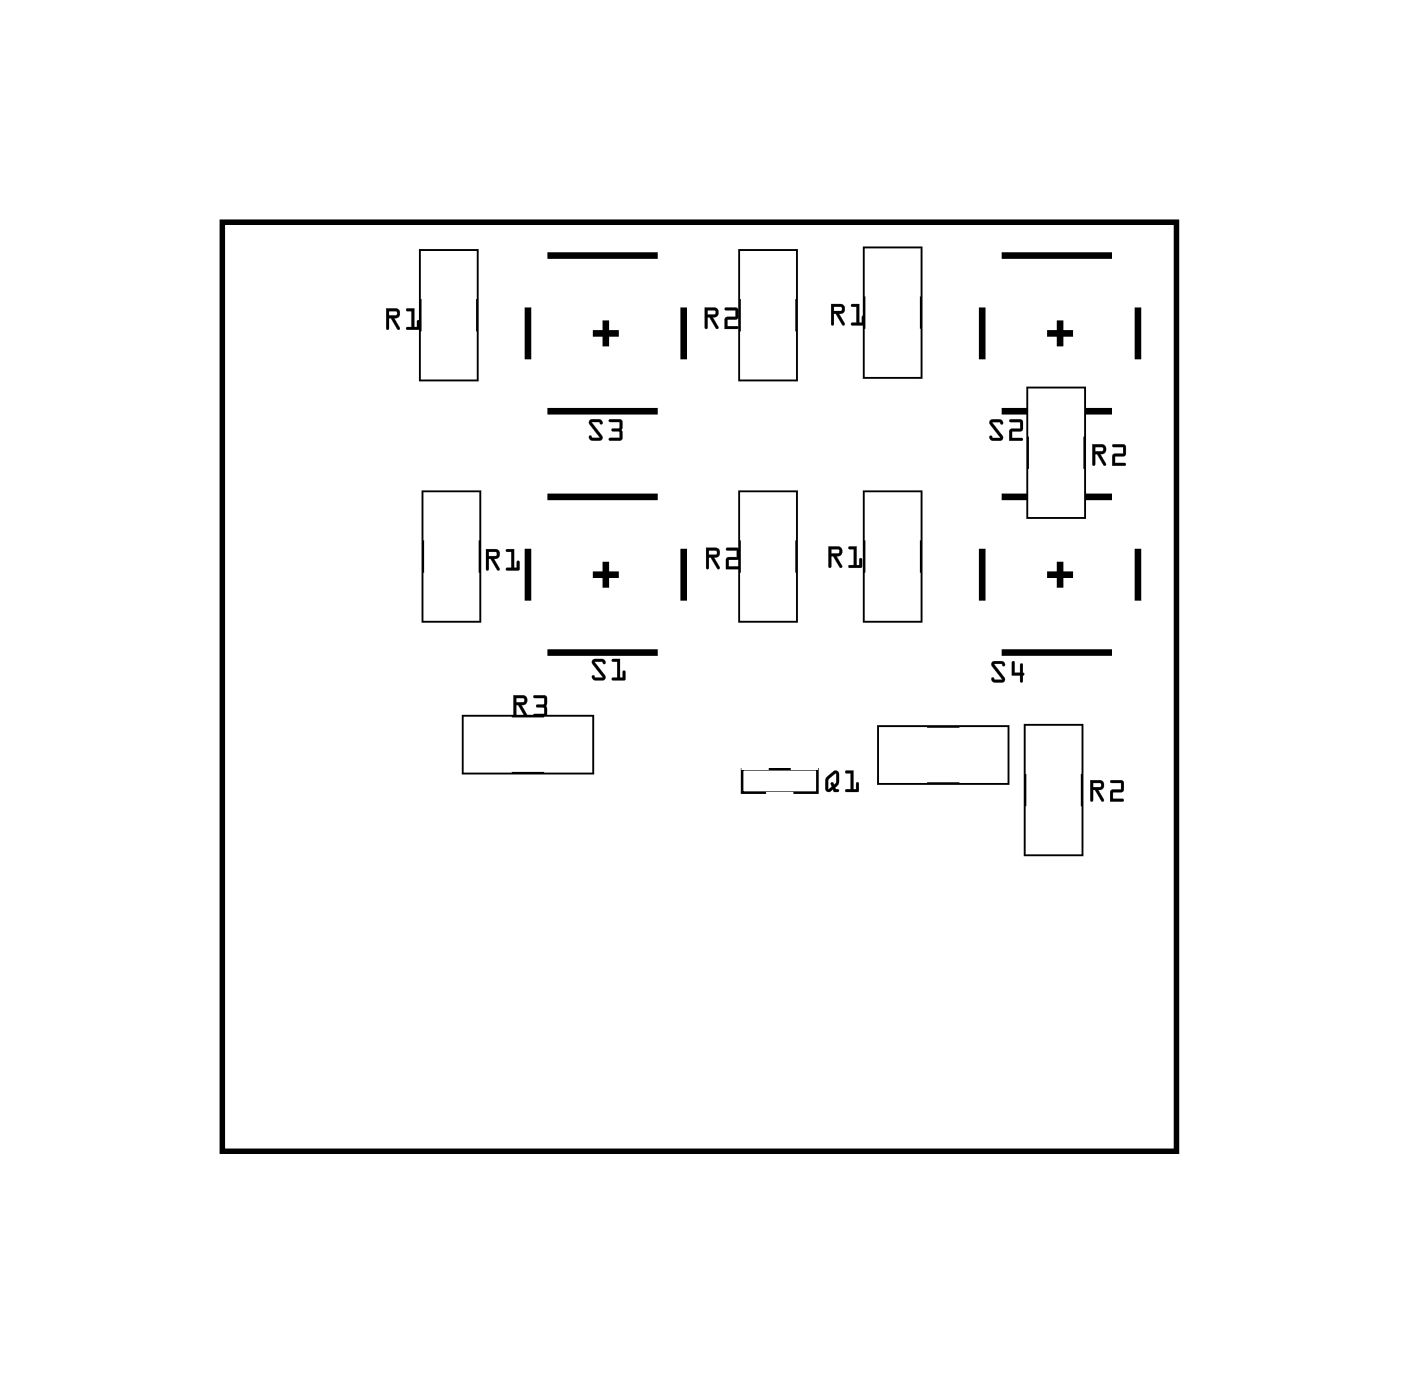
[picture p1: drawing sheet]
<svg xmlns="http://www.w3.org/2000/svg" width="54mm" height="53mm" viewBox="0 0 54 53" stroke-linecap="round" stroke-linejoin="round" font-family="sans-serif">
<path d="M8.6 8.6h36.7v35.8h-36.7z" fill="none" stroke="#000" stroke-width=".2"/>
<path d="M8.6 8.6h36.7v35.8h-36.7z" fill="none" stroke="#000" stroke-width=".04"/>
<path d="M16.2 9.6h2.2v5h-2.2zM16.3 18.9h2.2v5h-2.2zM28.5 18.9h2.2v5h-2.2zM28.5 9.6h2.2v5h-2.2zM33.3 9.5h2.2v5h-2.2zM33.3 18.9h2.2v5h-2.2zM39.6 14.9h2.2v5h-2.2zM17.8 27.6h5v2.2h-5zM28.6 29.6h2.9v.9h-2.9zM33.8 28h5v2.2h-5zM39.5 27.9h2.2v5h-2.2z" fill="none" stroke="#000" stroke-width=".1"/>
<g fill="none" stroke="#000" stroke-width=".25">
<path d="M20.3 11.8v2M21.1 19.2h4.2M21.1 15.8h4.2M21.1 9.8h4.2M22.8 12.8h1M23.3 12.3v1M26.3 11.8v2M37.8 11.8v2M38.6 19.1h4.2M38.6 15.8h4.2M38.6 9.8h4.2M40.3 12.8h1"/>
<path d="M40.8 12.3v1M43.8 11.8v2M20.3 21.1v2M21.1 25.1h4.2M22.8 22.1h1M23.3 21.6v1M26.3 21.1v2M37.8 21.1v2M38.6 25.1h4.2M40.3 22.1h1M40.8 21.6v1M43.8 21.1v2"/>
</g>
<g fill="#000">
<path d="M14.9 11.9h.3a.19 .19 0 0 1 .2 .2 .19 .19 0 0 1-.2 .2l.2 .4h-.1l-.3-.4v.4h-.1zM14.9 11.9v.8l.1-.4h.1l.2 .4h.1l-.2-.4a.19 .19 0 0 0 .2-.2 .19 .19 0 0 0-.2-.2zM15 12v.2l.3-.1v-.1zM15 12h.3v.1l-.3 .1zM15.7 11.9h.3v.7h.1v-.2v-.1v.4h-.5l.1-.1h.2v-.6h-.2zM15.7 11.9v.1h.2v.6l-.2 .1h.4v-.4v.3h-.1v-.7z"/>
<path d="M14.9 11.9h.3a.19 .19 0 0 1 .2 .2 .19 .19 0 0 1-.2 .2l.2 .4h-.1l-.3-.4v.4h-.1zM15 12v.2l.3-.1v-.1zM15.7 11.9h.3v.7h.1v-.3v.4h-.5l.3-.1v-.6h-.2z"/>
<path d="M22.7 16.2h.4h.1v.2l-.1-.1h-.3l.4 .5-.1 .2h-.3l-.1-.1v-.1l.1 .1h.3l-.4-.5zM22.7 16.2v.2l.4 .5h-.3l-.1-.1v.1l.1 .1h.3l.1-.2-.4-.5h.3h.1v-.1h-.1zM23.5 16.2h.5v.7l-.1 .1h-.4v-.1h.4v-.3h-.3l.3-.1v-.2h-.4zM23.5 16.2v.1h.4v.2l-.3 .1h.3v.3h-.4l.4 .1 .1-.8z"/>
<path d="M22.7 16.2h.4h.1v.2l-.1-.1h-.3l.4 .5-.1 .2h-.3l-.1-.1v-.1l.1 .1h.3l-.4-.5zM23.5 16.2h.5l-.1 .8h-.4v-.1h.4v-.3h-.3l.3-.1v-.2h-.4z"/>
<path d="M27.1 11.8h.4a.19 .19 0 0 1 .2 .3 .19 .19 0 0 1-.2 .1l.2 .4-.1 .1-.3-.5v.4l-.1 .1zM27.2 11.9v.8l.1-.5 .3 .5 .1-.1-.3-.4a.19 .19 0 0 0 .3-.1 .19 .19 0 0 0-.2-.2zM27.3 12v.1h.3l-.1-.1zM27.3 12h.2l.1 .1h-.3zM27.9 11.9h.5v.4h-.4v.3h.4v.1h-.5v-.5h.4v-.2h-.4zM27.9 11.9l.1 .1h.3v.2h-.3l-.1 .5h.5v-.1h-.4v-.3h.4v-.4z"/>
<path d="M27.2 11.9h.3a.19 .19 0 0 1 .2 .2 .19 .19 0 0 1-.2 .1l.2 .4-.1 .1-.3-.5v.4l-.1 .1zM27.3 12v.1h.3l-.1-.1zM27.9 11.9h.5v.4h-.4v.3h.4v.1h-.5v-.5h.4v-.2h-.3z"/>
<path d="M32 11.7h.4a.19 .19 0 0 1 .2 .2 .19 .19 0 0 1-.3 .2l.2 .4-.4-.4v.4zM32 11.7l.1 .8v-.4h.1l.2 .4h.1l-.2-.4a.19 .19 0 0 0 .2-.2 .19 .19 0 0 0-.1-.2zM32.1 11.8v.2h.3v-.2zM32.1 11.8h.3v.2h-.3zM32.8 11.7h.3v.7h.1v-.2h.1v.3h-.5v-.1h.2v-.6h-.2zM32.8 11.7v.1h.2v.6l-.2 .1h.5v-.3l-.1 .2h-.1v-.7z"/>
<path d="M32 11.7h.4a.19 .19 0 0 1 .1 .2 .19 .19 0 0 1-.2 .2l.2 .4-.4-.4v.4zM32.1 11.8v.2h.3v-.2zM32.8 11.7h.3v.7h.1l.1-.2v.3h-.5l.2-.1v-.6h-.2z"/>
<path d="M38.1 16.2h.4h.1v.2l-.1-.1h-.3l.4 .5v.2h-.3l-.2-.1 .1-.1v.1h.3l-.4-.5zM38.2 16.2l-.1 .2 .4 .5h-.2l-.1-.1-.1 .1 .2 .1h.3v-.2l-.4-.5h.3l.1 .1v-.1l-.1-.1zM38.9 16.2h.5v.4h-.4v.3h.4v.1h-.5v-.5h.4v-.2h-.4zM38.9 16.2v.1h.4v.2l-.4 .1v.4h.5v-.1h-.4v-.3h.4v-.4z"/>
<path d="M38.2 16.2h.3l.1 .1v.1l-.1-.1h-.3l.4 .5v.2h-.3l-.2-.1 .1-.1v.1h.3l-.4-.5zM38.9 16.2h.5v.4h-.4v.3h.4v.1h-.5v-.4l.4-.1v-.2h-.4z"/>
<path d="M42.1 17.1h.4a.19 .19 0 0 1 .1 .2 .19 .19 0 0 1-.2 .2l.2 .4h-.1l-.3-.4v.4l-.1 .1zM42.1 17.1v.8l.1-.4h.1l.2 .4h.1l-.2-.4a.19 .19 0 0 0 .2-.1 .19 .19 0 0 0-.1-.3zM42.2 17.2v.2h.3v-.2zM42.2 17.2h.3v.2h-.3zM42.9 17.1l.5 .1-.1 .4h-.3v.2h.3v.2h-.5l.1-.5h.4v-.3h-.4zM42.9 17.1v.1h.4v.3h-.4l-.1 .4h.5l-.3-.1v-.2h.3l.1-.4z"/>
<path d="M42.1 17.1h.4a.19 .19 0 0 1 .1 .2 .19 .19 0 0 1-.2 .2l.2 .4h-.1l-.3-.4v.4h-.1zM42.2 17.2v.2h.3v-.2zM42.9 17.1l.5 .1-.1 .4h-.3v.2h.3v.1h-.5l.1-.4h.4v-.3h-.4z"/>
<path d="M18.7 21.2h.4a.19 .19 0 0 1 .2 .2 .19 .19 0 0 1-.3 .1l.3 .5h-.1l-.4-.5v.4v.1zM18.7 21.2l.1 .8v-.5h.1l.3 .5-.2-.5a.19 .19 0 0 0 .3-.1 .19 .19 0 0 0-.2-.2zM18.8 21.3v.1h.3v-.1zM18.8 21.3h.3v.1h-.3zM19.5 21.2h.3v.7h.1v-.3h.1v.4h-.5v-.1h.2v-.6h-.2zM19.5 21.2v.1h.2v.6l-.2 .1h.5v-.4l-.1 .3h-.1v-.7z"/>
<path d="M18.7 21.2h.4a.19 .19 0 0 1 .2 .2 .19 .19 0 0 1-.3 .1l.2 .5-.4-.5v.4v.1zM18.8 21.3v.1h.3v-.1zM19.5 21.2h.3v.7h.1l.1-.3v.4h-.5l.2-.1v-.6h-.2z"/>
<path d="M19.8 26.8h.3a.19 .19 0 0 1 .2 .2 .19 .19 0 0 1-.2 .2l.2 .4h-.1l-.3-.4v.4h-.1zM19.8 26.8v.8l.1-.4h.1l.2 .4h.1l-.2-.4a.19 .19 0 0 0 .2-.2 .19 .19 0 0 0-.2-.2zM19.9 26.9v.2l.3-.1v-.1zM19.9 26.9h.3v.1l-.3 .1zM20.6 26.8l.5 .1v.6l-.1 .1h-.5l.1-.1h.4l-.1-.2-.3-.1 .3-.1 .1-.2h-.4zM20.6 26.8v.1h.4v.2l-.3 .1 .3 .1v.2l-.4 .1h.4l.1-.7z"/>
<path d="M19.8 26.8h.3a.19 .19 0 0 1 .2 .2 .19 .19 0 0 1-.2 .2l.2 .4h-.1l-.3-.4v.4h-.1zM19.9 26.9v.2l.3-.1v-.1zM20.6 26.8l.5 .1-.1 .7h-.4v-.1h.4v-.2l-.3-.1 .3-.1v-.2h-.4z"/>
<path d="M22.8 25.4h.4l.1 .1v.1l-.1-.1h-.3l.4 .6v.1h-.4l-.1-.1 .1-.1v.1h.3l-.4-.5zM22.8 25.4v.2l.4 .5h-.3v-.1l-.1 .1 .1 .1h.4v-.1l-.4-.6h.3l.1 .1v-.1l-.1-.1zM23.6 25.4h.3v.7h.1v-.2l.1-.1v.4h-.5v-.1h.2v-.6h-.2zM23.6 25.4v.1h.2v.6l-.2 .1h.5v-.3l-.1 .2h-.1v-.7z"/>
<path d="M22.8 25.4h.4l.1 .1v.1l-.1-.1h-.3l.4 .6v.1h-.4l-.1-.1 .1-.1v.1h.3l-.4-.5zM23.6 25.4h.3v.7h.1l.1-.3v.4h-.5l.2-.1v-.6h-.2z"/>
<path d="M27.2 21.1h.4a.19 .19 0 0 1 .1 .2 .19 .19 0 0 1-.2 .2l.2 .4h-.1l-.3-.4v.4h-.1zM27.2 21.1v.8l.1-.4h.1l.2 .4h.1l-.2-.4a.19 .19 0 0 0 .2-.2 .19 .19 0 0 0-.1-.2zM27.3 21.2v.2l.3-.1v-.1zM27.3 21.2h.3v.1l-.3 .1zM28 21.1l.5 .1v.3l-.4 .1v.2h.4v.1h-.5v-.4h.4v-.3h-.4zM28 21.1v.1h.4v.3h-.4v.4h.5v-.1h-.4v-.2l.4-.1v-.3z"/>
<path d="M27.2 21.1h.4a.19 .19 0 0 1 .1 .2 .19 .19 0 0 1-.2 .2l.2 .4h-.1l-.3-.4v.4h-.1zM27.3 21.2v.2l.3-.1v-.1zM28 21.1l.5 .1v.3l-.4 .1v.2h.4v.1h-.5v-.4h.4v-.3h-.4z"/>
<path d="M31.9 29.9l.2-.2h.2v.5l-.1 .2 .1 .1h-.2v-.1l-.1 .1h-.2v-.4zM31.9 29.9l-.1 .6h.2l.1-.1v.1h.2l-.1-.1 .1-.2v-.5h-.2zM31.9 30v.4l.1-.1v-.1h.1h.1v-.4zM31.9 30l.3-.2v.4l-.1 .1-.1-.1 .1 .1-.2 .1zM32.6 29.7h.3v.7h.1v-.2l.1-.1v.4h-.5v-.1h.2v-.6h-.2zM32.6 29.7v.1h.2v.6l-.2 .1h.5v-.3l-.1 .2h-.1v-.7z"/>
<path d="M31.9 29.9l.3-.2 .1 .1v.4a.13 .13 0 0 0-.1 .1 .13 .13 0 0 0 .1 .2h-.2v-.1l-.1 .1h-.2v-.4zM31.9 30v.4l.1-.1v-.1h.1h.1v-.4zM32.6 29.7h.3v.7h.1l.1-.2v.3h-.5l.2-.1v-.6h-.2z"/>
<path d="M31.9 21.1h.4a.19 .19 0 0 1 .2 .2 .19 .19 0 0 1-.3 .1l.2 .5-.4-.5v.4l-.1 .1zM31.9 21.1l.1 .8v-.5h.1l.2 .5h.1l-.2-.5a.19 .19 0 0 0 .2-.1 .19 .19 0 0 0-.1-.2zM32 21.2v.1h.3v-.1zM32 21.2h.3v.1h-.3zM32.7 21.1h.3v.7h.1v-.3h.1v.4h-.5v-.1h.2v-.6h-.2zM32.7 21.1v.1h.2v.6l-.2 .1h.5v-.4l-.1 .3h-.1v-.7z"/>
<path d="M31.9 21.1h.4a.19 .19 0 0 1 .1 .2 .19 .19 0 0 1-.2 .1l.2 .5-.4-.5v.4v.1zM32 21.2v.1h.3v-.1zM32.7 21.1h.3v.7h.1l.1-.3v.4h-.5l.2-.1v-.6h-.2z"/>
<path d="M34.1 28.4l.8-.1v.4a.19 .19 0 0 1-.2 .2 .19 .19 0 0 1-.2-.3l-.4 .3v-.1l.4-.3-.4-.1zM34.6 28.5v.2l.2 .1v-.3zM34.3 29.1l.6 .1h-.4v.3h.3l-.4 .1-.3-.1h.2z"/>
<path d="M34.1 28.4l.8-.1v.4a.19 .19 0 0 1-.2 .2 .19 .19 0 0 1-.2-.3l-.4 .3v-.1l.4-.3h-.4zM34.1 28.4h.4v.1l-.4 .3v.1l.4-.3a.19 .19 0 0 0 .2 .3 .19 .19 0 0 0 .2-.2v-.4zM34.6 28.5v.2l.2 .1v-.3zM34.6 28.4h.2v.4l-.2-.1zM34.3 29.1h.6v.1h-.4v.3l.3-.1v.1l-.4 .1-.3-.1v-.1l.2 .1zM34.3 29.1l.1 .4h-.3l.3 .1 .4-.1h-.4v-.3h.5z"/>
<path d="M38.2 25.5h.4l.1 .1v.1l-.1-.1h-.3l.4 .5-.1 .2h-.3l-.1-.1v-.1l.1 .1h.3l-.4-.5zM38.2 25.5v.2l.4 .5h-.3l-.1-.1v.1l.1 .1h.3l.1-.2-.4-.5h.3l.1 .1v-.1l-.1-.1zM39 25.5h.1v.4h.2v-.3h.1l.1 .4-.1 .3h-.1v-.3h-.3zM39 25.5v.5h.3l.1 .3 .1-.3-.1-.4h-.1v.3h-.2v-.4z"/>
<path d="M38.2 25.5h.4l.1 .1v.1l-.1-.1h-.3l.4 .5-.1 .2h-.3l-.1-.1v-.1l.1 .1h.3l-.4-.5zM39 25.5h.1v.4h.2v-.3h.1l.1 .4-.1 .3-.1-.3h-.3z"/>
<path d="M42 30.1h.4a.19 .19 0 0 1 .1 .2 .19 .19 0 0 1-.2 .1l.2 .5h-.1l-.3-.5v.4l-.1 .1zM42 30.1v.8l.1-.5h.1l.2 .5h.1l-.2-.5a.19 .19 0 0 0 .2-.1 .19 .19 0 0 0-.1-.2zM42.1 30.2v.1h.3v-.1zM42.1 30.2h.3v.1h-.3zM42.8 30.1h.5v.4h-.4v.3h.4v.1h-.5v-.4l.4-.1v-.2h-.4zM42.8 30.1v.1h.4v.2l-.4 .1v.4h.5v-.1h-.4v-.3h.4v-.4z"/>
<path d="M42 30.1h.4a.19 .19 0 0 1 .1 .2 .19 .19 0 0 1-.2 .1l.2 .5-.4-.5v.4l-.1 .1zM42.1 30.2v.1h.3v-.1zM42.8 30.1h.5v.4h-.4v.3h.4v.1h-.5v-.4l.4-.1v-.2h-.4z"/>
</g>
<circle cx="34.4" cy="25.7" r=".35" fill="#fff"/>
<circle cx="34.4" cy="25.7" r=".35" fill="none" stroke="#fff" stroke-width=".55"/>
<circle cx="28.1" cy="31.8" r=".35" fill="#fff"/>
<circle cx="28.1" cy="31.8" r=".35" fill="none" stroke="#fff" stroke-width=".55"/>
<path d="M39.7 15.1h1.9v1.6h-1.9z" fill="#fff"/>
<path d="M39.7 15.1h1.9v1.6h-1.9z" fill="none" stroke="#fff" stroke-width=".25"/>
<path d="M39.7 18.2h1.9v1.6h-1.9z" fill="#fff"/>
<path d="M39.7 18.2h1.9v1.6h-1.9z" fill="none" stroke="#fff" stroke-width=".25"/>
<path d="M33.4 9.7h1.9v1.6h-1.9z" fill="#fff"/>
<path d="M33.4 9.7h1.9v1.6h-1.9z" fill="none" stroke="#fff" stroke-width=".25"/>
<path d="M33.4 12.8h1.9v1.6h-1.9z" fill="#fff"/>
<path d="M33.4 12.8h1.9v1.6h-1.9z" fill="none" stroke="#fff" stroke-width=".25"/>
<path d="M28.6 19.1h1.9v1.6h-1.9z" fill="#fff"/>
<path d="M28.6 19.1h1.9v1.6h-1.9z" fill="none" stroke="#fff" stroke-width=".25"/>
<path d="M28.6 22.2h1.9v1.6h-1.9z" fill="#fff"/>
<path d="M28.6 22.2h1.9v1.6h-1.9z" fill="none" stroke="#fff" stroke-width=".25"/>
<path d="M16.4 22.2h1.9v1.6h-1.9z" fill="#fff"/>
<path d="M16.4 22.2h1.9v1.6h-1.9z" fill="none" stroke="#fff" stroke-width=".25"/>
<path d="M16.4 19.1h1.9v1.6h-1.9z" fill="#fff"/>
<path d="M16.4 19.1h1.9v1.6h-1.9z" fill="none" stroke="#fff" stroke-width=".25"/>
<path d="M16.3 12.9h1.9v1.6h-1.9z" fill="#fff"/>
<path d="M16.3 12.9h1.9v1.6h-1.9z" fill="none" stroke="#fff" stroke-width=".25"/>
<path d="M16.3 9.8h1.9v1.6h-1.9z" fill="#fff"/>
<path d="M16.3 9.8h1.9v1.6h-1.9z" fill="none" stroke="#fff" stroke-width=".25"/>
<path d="M28.6 9.8h1.9v1.6h-1.9z" fill="#fff"/>
<path d="M28.6 9.8h1.9v1.6h-1.9z" fill="none" stroke="#fff" stroke-width=".25"/>
<path d="M28.6 12.9h1.9v1.6h-1.9z" fill="#fff"/>
<path d="M28.6 12.9h1.9v1.6h-1.9z" fill="none" stroke="#fff" stroke-width=".25"/>
<path d="M33.4 22.2h1.9v1.6h-1.9z" fill="#fff"/>
<path d="M33.4 22.2h1.9v1.6h-1.9z" fill="none" stroke="#fff" stroke-width=".25"/>
<path d="M33.4 19.1h1.9v1.6h-1.9z" fill="#fff"/>
<path d="M33.4 19.1h1.9v1.6h-1.9z" fill="none" stroke="#fff" stroke-width=".25"/>
<path d="M39.6 28.1h1.9v1.6h-1.9z" fill="#fff"/>
<path d="M39.6 28.1h1.9v1.6h-1.9z" fill="none" stroke="#fff" stroke-width=".25"/>
<path d="M39.6 31.2h1.9v1.6h-1.9z" fill="#fff"/>
<path d="M39.6 31.2h1.9v1.6h-1.9z" fill="none" stroke="#fff" stroke-width=".25"/>
<circle cx="34.4" cy="16.3" r=".35" fill="#fff"/>
<circle cx="34.4" cy="16.3" r=".35" fill="none" stroke="#fff" stroke-width=".55"/>
<path d="M34 28.1h1.6v1.9h-1.6z" fill="#fff"/>
<path d="M34 28.1h1.6v1.9h-1.6z" fill="none" stroke="#fff" stroke-width=".25"/>
<path d="M37.1 28.1h1.6v1.9h-1.6z" fill="#fff"/>
<path d="M37.1 28.1h1.6v1.9h-1.6z" fill="none" stroke="#fff" stroke-width=".25"/>
<path d="M30.6 28.6h.8v.9h-.8z" fill="#fff"/>
<path d="M30.6 28.6h.8v.9h-.8z" fill="none" stroke="#fff" stroke-width=".25"/>
<path d="M28.7 28.6h.8v.9h-.8z" fill="#fff"/>
<path d="M28.7 28.6h.8v.9h-.8z" fill="none" stroke="#fff" stroke-width=".25"/>
<path d="M29.6 30.6h.8v.9h-.8z" fill="#fff"/>
<path d="M29.6 30.6h.8v.9h-.8z" fill="none" stroke="#fff" stroke-width=".25"/>
<path d="M18 27.7h1.6v1.9h-1.6z" fill="#fff"/>
<path d="M18 27.7h1.6v1.9h-1.6z" fill="none" stroke="#fff" stroke-width=".25"/>
<path d="M21.1 27.7h1.6v1.9h-1.6z" fill="#fff"/>
<path d="M21.1 27.7h1.6v1.9h-1.6z" fill="none" stroke="#fff" stroke-width=".25"/>
<circle cx="23.6" cy="42.8" r=".74" fill="#fff"/>
<circle cx="23.6" cy="42.8" r=".74" fill="none" stroke="#fff" stroke-width=".76" stroke-linecap="butt"/>
<circle cx="42.5" cy="42.8" r=".74" fill="#fff"/>
<circle cx="42.5" cy="42.8" r=".74" fill="none" stroke="#fff" stroke-width=".76" stroke-linecap="butt"/>
<circle cx="26.8" cy="42.8" r=".74" fill="#fff"/>
<circle cx="26.8" cy="42.8" r=".74" fill="none" stroke="#fff" stroke-width=".76" stroke-linecap="butt"/>
<circle cx="35.2" cy="32.6" r=".74" fill="#fff"/>
<circle cx="35.2" cy="32.6" r=".74" fill="none" stroke="#fff" stroke-width=".76" stroke-linecap="butt"/>
<circle cx="32.3" cy="32.6" r=".74" fill="#fff"/>
<circle cx="32.3" cy="32.6" r=".74" fill="none" stroke="#fff" stroke-width=".76" stroke-linecap="butt"/>
<circle cx="36.3" cy="42.8" r=".74" fill="#fff"/>
<circle cx="36.3" cy="42.8" r=".74" fill="none" stroke="#fff" stroke-width=".76" stroke-linecap="butt"/>
<circle cx="39.4" cy="42.8" r=".74" fill="#fff"/>
<circle cx="39.4" cy="42.8" r=".74" fill="none" stroke="#fff" stroke-width=".76" stroke-linecap="butt"/>
<circle cx="11" cy="21.5" r=".74" fill="#fff"/>
<circle cx="11" cy="21.5" r=".74" fill="none" stroke="#fff" stroke-width=".76" stroke-linecap="butt"/>
<circle cx="11.2" cy="42.8" r=".74" fill="#fff"/>
<circle cx="11.2" cy="42.8" r=".74" fill="none" stroke="#fff" stroke-width=".76" stroke-linecap="butt"/>
<circle cx="17.5" cy="42.8" r=".74" fill="#fff"/>
<circle cx="17.5" cy="42.8" r=".74" fill="none" stroke="#fff" stroke-width=".76" stroke-linecap="butt"/>
<circle cx="33.2" cy="42.8" r=".74" fill="#fff"/>
<circle cx="33.2" cy="42.8" r=".74" fill="none" stroke="#fff" stroke-width=".76" stroke-linecap="butt"/>
<circle cx="14.3" cy="42.8" r=".74" fill="#fff"/>
<circle cx="14.3" cy="42.8" r=".74" fill="none" stroke="#fff" stroke-width=".76" stroke-linecap="butt"/>
<circle cx="20.3" cy="42.8" r=".74" fill="#fff"/>
<circle cx="20.3" cy="42.8" r=".74" fill="none" stroke="#fff" stroke-width=".76" stroke-linecap="butt"/>
<circle cx="30" cy="42.8" r=".74" fill="#fff"/>
<circle cx="30" cy="42.8" r=".74" fill="none" stroke="#fff" stroke-width=".76" stroke-linecap="butt"/>
<circle cx="10.8" cy="31.2" r=".89" fill="#fff"/>
<circle cx="10.8" cy="31.2" r=".89" fill="none" stroke="#fff" stroke-width=".99" stroke-linecap="butt"/>
<path d="M15 30.3h1.8v1.8h-1.8z" fill="#fff"/>
<path d="M15 30.3h1.8v1.8h-1.8z" fill="none" stroke="#fff" stroke-width=".99" stroke-linecap="butt"/>
<circle cx="15.9" cy="31.2" r=".89" fill="#fff"/>
<circle cx="15.9" cy="31.2" r=".89" fill="none" stroke="#fff" stroke-width=".99" stroke-linecap="butt"/>
<circle cx="13.4" cy="26.1" r=".89" fill="#fff"/>
<circle cx="13.4" cy="26.1" r=".89" fill="none" stroke="#fff" stroke-width=".99" stroke-linecap="butt"/>
<circle cx="20.1" cy="19.9" r=".7" fill="#fff"/>
<circle cx="20.1" cy="19.9" r=".7" fill="none" stroke="#fff" stroke-width=".76" stroke-linecap="butt"/>
<circle cx="26.6" cy="19.9" r=".7" fill="#fff"/>
<circle cx="26.6" cy="19.9" r=".7" fill="none" stroke="#fff" stroke-width=".76" stroke-linecap="butt"/>
<circle cx="20.1" cy="24.4" r=".7" fill="#fff"/>
<circle cx="20.1" cy="24.4" r=".7" fill="none" stroke="#fff" stroke-width=".76" stroke-linecap="butt"/>
<circle cx="26.6" cy="24.4" r=".7" fill="#fff"/>
<circle cx="26.6" cy="24.4" r=".7" fill="none" stroke="#fff" stroke-width=".76" stroke-linecap="butt"/>
<circle cx="37.6" cy="10.6" r=".7" fill="#fff"/>
<circle cx="37.6" cy="10.6" r=".7" fill="none" stroke="#fff" stroke-width=".76" stroke-linecap="butt"/>
<circle cx="44.1" cy="10.6" r=".7" fill="#fff"/>
<circle cx="44.1" cy="10.6" r=".7" fill="none" stroke="#fff" stroke-width=".76" stroke-linecap="butt"/>
<circle cx="37.6" cy="15.1" r=".7" fill="#fff"/>
<circle cx="37.6" cy="15.1" r=".7" fill="none" stroke="#fff" stroke-width=".76" stroke-linecap="butt"/>
<circle cx="44.1" cy="15.1" r=".7" fill="#fff"/>
<circle cx="44.1" cy="15.1" r=".7" fill="none" stroke="#fff" stroke-width=".76" stroke-linecap="butt"/>
<circle cx="20.1" cy="10.6" r=".7" fill="#fff"/>
<circle cx="20.1" cy="10.6" r=".7" fill="none" stroke="#fff" stroke-width=".76" stroke-linecap="butt"/>
<circle cx="26.6" cy="10.6" r=".7" fill="#fff"/>
<circle cx="26.6" cy="10.6" r=".7" fill="none" stroke="#fff" stroke-width=".76" stroke-linecap="butt"/>
<circle cx="20.1" cy="15.1" r=".7" fill="#fff"/>
<circle cx="20.1" cy="15.1" r=".7" fill="none" stroke="#fff" stroke-width=".76" stroke-linecap="butt"/>
<circle cx="26.6" cy="15.1" r=".7" fill="#fff"/>
<circle cx="26.6" cy="15.1" r=".7" fill="none" stroke="#fff" stroke-width=".76" stroke-linecap="butt"/>
<circle cx="37.6" cy="19.9" r=".7" fill="#fff"/>
<circle cx="37.6" cy="19.9" r=".7" fill="none" stroke="#fff" stroke-width=".76" stroke-linecap="butt"/>
<circle cx="44.1" cy="19.9" r=".7" fill="#fff"/>
<circle cx="44.1" cy="19.9" r=".7" fill="none" stroke="#fff" stroke-width=".76" stroke-linecap="butt"/>
<circle cx="37.6" cy="24.4" r=".7" fill="#fff"/>
<circle cx="37.6" cy="24.4" r=".7" fill="none" stroke="#fff" stroke-width=".76" stroke-linecap="butt"/>
<circle cx="44.1" cy="24.4" r=".7" fill="#fff"/>
<circle cx="44.1" cy="24.4" r=".7" fill="none" stroke="#fff" stroke-width=".76" stroke-linecap="butt"/>
<circle cx="16.3" cy="36.1" r=".64" fill="#fff"/>
<circle cx="16.3" cy="36.1" r=".64" fill="none" stroke="#fff" stroke-width=".76"/>
<circle cx="18.8" cy="36.1" r=".64" fill="#fff"/>
<circle cx="18.8" cy="36.1" r=".64" fill="none" stroke="#fff" stroke-width=".76"/>
<circle cx="21.4" cy="36.1" r=".64" fill="#fff"/>
<circle cx="21.4" cy="36.1" r=".64" fill="none" stroke="#fff" stroke-width=".76"/>
<circle cx="29" cy="36.1" r=".64" fill="#fff"/>
<circle cx="29" cy="36.1" r=".64" fill="none" stroke="#fff" stroke-width=".76"/>
<circle cx="31.5" cy="36.1" r=".64" fill="#fff"/>
<circle cx="31.5" cy="36.1" r=".64" fill="none" stroke="#fff" stroke-width=".76"/>
<circle cx="34.1" cy="36.1" r=".64" fill="#fff"/>
<circle cx="34.1" cy="36.1" r=".64" fill="none" stroke="#fff" stroke-width=".76"/>
<circle cx="23.9" cy="36.1" r=".64" fill="#fff"/>
<circle cx="23.9" cy="36.1" r=".64" fill="none" stroke="#fff" stroke-width=".76"/>
<circle cx="26.5" cy="36.1" r=".64" fill="#fff"/>
<circle cx="26.5" cy="36.1" r=".64" fill="none" stroke="#fff" stroke-width=".76"/>
<circle cx="39.2" cy="36.1" r=".64" fill="#fff"/>
<circle cx="39.2" cy="36.1" r=".64" fill="none" stroke="#fff" stroke-width=".76"/>
<circle cx="41.7" cy="36.1" r=".64" fill="#fff"/>
<circle cx="41.7" cy="36.1" r=".64" fill="none" stroke="#fff" stroke-width=".76"/>
<circle cx="36.6" cy="36.1" r=".64" fill="#fff"/>
<circle cx="36.6" cy="36.1" r=".64" fill="none" stroke="#fff" stroke-width=".76"/>
<circle cx="16.3" cy="38.6" r=".64" fill="#fff"/>
<circle cx="16.3" cy="38.6" r=".64" fill="none" stroke="#fff" stroke-width=".76"/>
<circle cx="18.8" cy="38.6" r=".64" fill="#fff"/>
<circle cx="18.8" cy="38.6" r=".64" fill="none" stroke="#fff" stroke-width=".76"/>
<circle cx="21.4" cy="38.6" r=".64" fill="#fff"/>
<circle cx="21.4" cy="38.6" r=".64" fill="none" stroke="#fff" stroke-width=".76"/>
<circle cx="29" cy="38.6" r=".64" fill="#fff"/>
<circle cx="29" cy="38.6" r=".64" fill="none" stroke="#fff" stroke-width=".76"/>
<circle cx="31.5" cy="38.6" r=".64" fill="#fff"/>
<circle cx="31.5" cy="38.6" r=".64" fill="none" stroke="#fff" stroke-width=".76"/>
<circle cx="34.1" cy="38.6" r=".64" fill="#fff"/>
<circle cx="34.1" cy="38.6" r=".64" fill="none" stroke="#fff" stroke-width=".76"/>
<circle cx="23.9" cy="38.6" r=".64" fill="#fff"/>
<circle cx="23.9" cy="38.6" r=".64" fill="none" stroke="#fff" stroke-width=".76"/>
<circle cx="26.5" cy="38.6" r=".64" fill="#fff"/>
<circle cx="26.5" cy="38.6" r=".64" fill="none" stroke="#fff" stroke-width=".76"/>
<circle cx="39.2" cy="38.6" r=".64" fill="#fff"/>
<circle cx="39.2" cy="38.6" r=".64" fill="none" stroke="#fff" stroke-width=".76"/>
<circle cx="41.7" cy="38.6" r=".64" fill="#fff"/>
<circle cx="41.7" cy="38.6" r=".64" fill="none" stroke="#fff" stroke-width=".76"/>
<circle cx="36.6" cy="38.6" r=".64" fill="#fff"/>
<circle cx="36.6" cy="38.6" r=".64" fill="none" stroke="#fff" stroke-width=".76"/>
<circle cx="11.2" cy="38.6" r=".64" fill="#fff"/>
<circle cx="11.2" cy="38.6" r=".64" fill="none" stroke="#fff" stroke-width=".76"/>
<circle cx="13.8" cy="38.6" r=".64" fill="#fff"/>
<circle cx="13.8" cy="38.6" r=".64" fill="none" stroke="#fff" stroke-width=".76"/>
<path d="M10.6 35.5h1.2v1.2h-1.2z" fill="#fff"/>
<path d="M10.6 35.5h1.2v1.2h-1.2z" fill="none" stroke="#fff" stroke-width=".76"/>
<circle cx="11.2" cy="36.1" r=".64" fill="#fff"/>
<circle cx="11.2" cy="36.1" r=".64" fill="none" stroke="#fff" stroke-width=".76"/>
<circle cx="13.8" cy="36.1" r=".64" fill="#fff"/>
<circle cx="13.8" cy="36.1" r=".64" fill="none" stroke="#fff" stroke-width=".76"/>
<circle cx="18.8" cy="31.7" r=".74" fill="#fff"/>
<circle cx="18.8" cy="31.7" r=".74" fill="none" stroke="#fff" stroke-width=".76" stroke-linecap="butt"/>
<circle cx="21.3" cy="31.7" r=".74" fill="#fff"/>
<circle cx="21.3" cy="31.7" r=".74" fill="none" stroke="#fff" stroke-width=".76" stroke-linecap="butt"/>
<circle cx="23.9" cy="31.7" r=".74" fill="#fff"/>
<circle cx="23.9" cy="31.7" r=".74" fill="none" stroke="#fff" stroke-width=".76" stroke-linecap="butt"/>
</svg>
